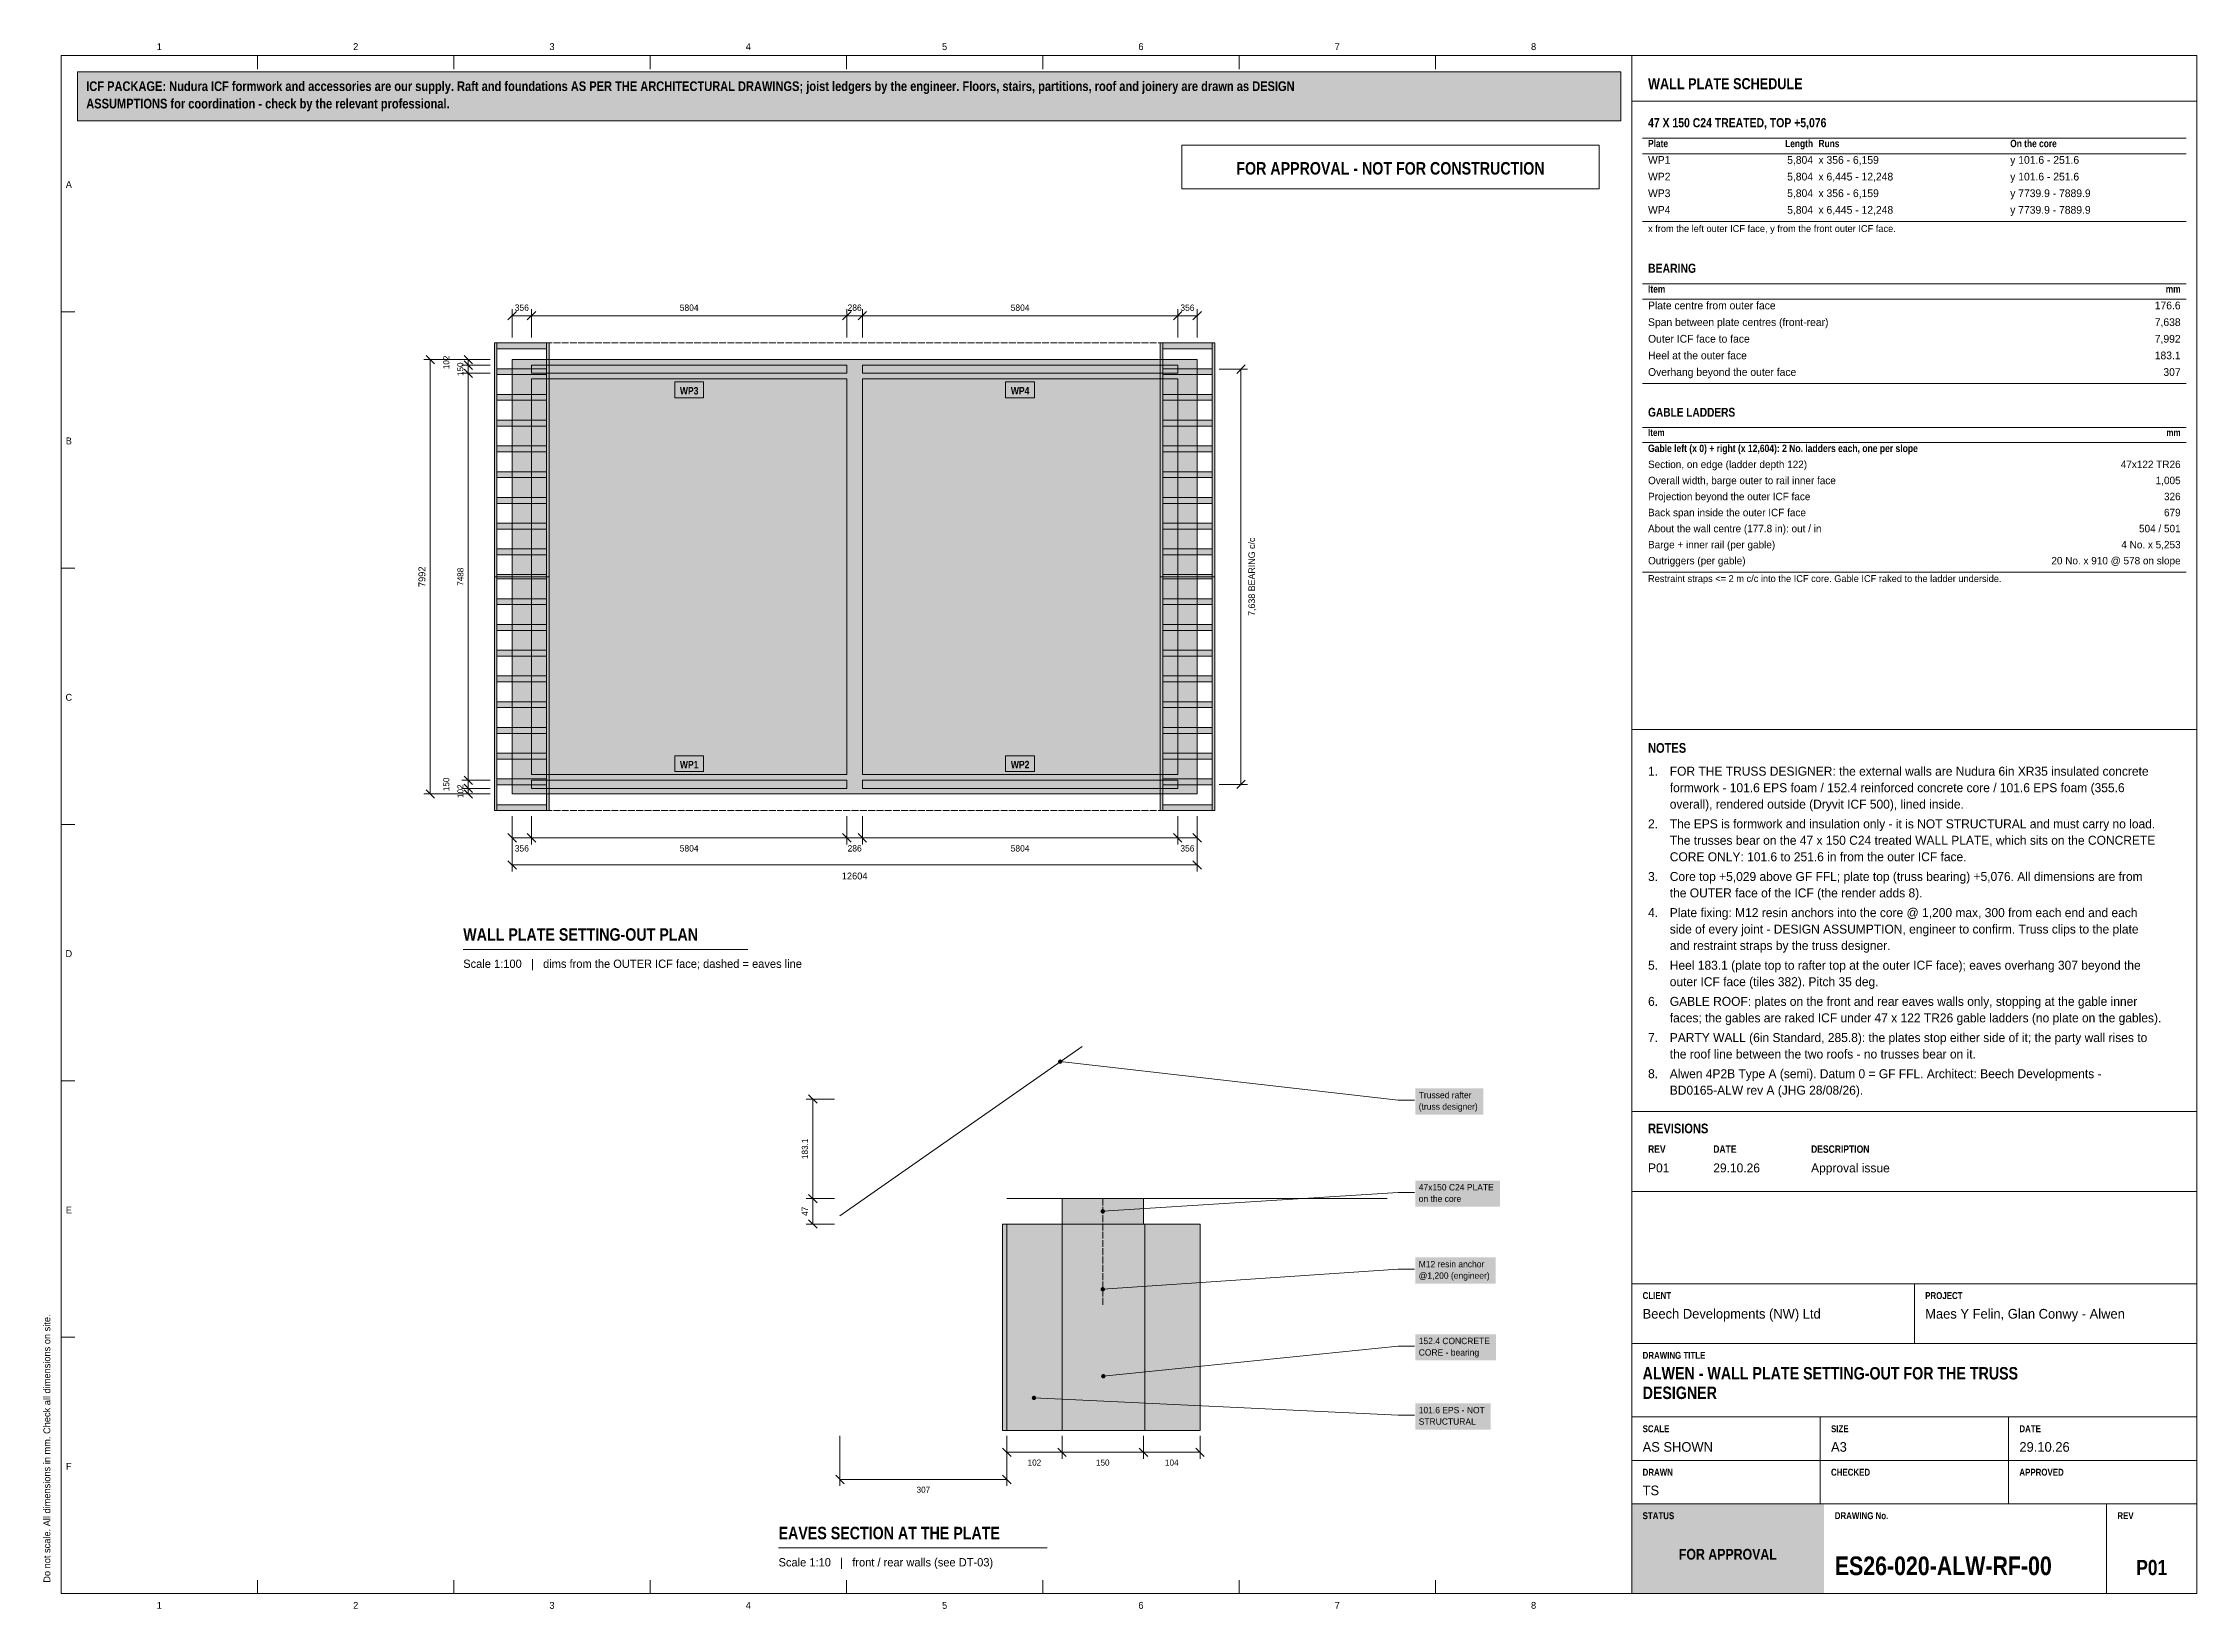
# Model space of a CAD drawing. Header units: millimetres. Extents: x 17 to 413, y 4 to 292.
import ezdxf
from ezdxf.enums import TextEntityAlignment as Align

# ---------------------------------------------------------------- set-up
doc = ezdxf.new("R2010")
doc.units = ezdxf.units.MM
doc.linetypes.add('DASHED', pattern=[1.524, 1.27, -0.254])
for name, color, linetype in [('FILL-C_6B451A', 7, 'Continuous'), ('FILL-C_F0C773', 7, 'Continuous'), ('FILL-INK', 7, 'Continuous'), ('FILL-LIGHT', 7, 'Continuous'), ('FILL-MASONRY_FILL', 7, 'Continuous'), ('FILL-RED', 7, 'Continuous'), ('FILL-TEAL', 7, 'Continuous'), ('FILL-TIMBER', 7, 'Continuous'), ('FILL-WHITE', 7, 'Continuous'), ('LINE-C_6B451A', 7, 'Continuous'), ('LINE-GREY', 7, 'Continuous'), ('LINE-INK', 7, 'Continuous'), ('LINE-MASONRY', 7, 'Continuous'), ('LINE-RED', 7, 'Continuous'), ('LINE-RED-DASH', 7, 'DASHED'), ('LINE-STEEL_GREY', 7, 'Continuous'), ('LINE-STEEL_GREY-DASH', 7, 'DASHED'), ('LINE-TEAL', 7, 'Continuous'), ('TEXT-C_6B451A', 7, 'Continuous'), ('TEXT-EPS', 7, 'Continuous'), ('TEXT-INK', 7, 'Continuous'), ('TEXT-RED', 7, 'Continuous'), ('TEXT-STEEL_GREY', 7, 'Continuous'), ('TEXT-TEAL', 7, 'Continuous'), ('TEXT-WHITE', 7, 'Continuous')]:
    doc.layers.add(name, color=color, linetype=linetype)
doc.styles.add('OpenSansCondensed-Bold', font='OpenSansCondensed-Bold.ttf')

msp = doc.modelspace()

# ---------------------------------------------------------------- texts
at = {"layer": 'TEXT-C_6B451A'}
for s, p in [('Trussed rafter', (269.8, 98.14)), ('(truss designer)', (269.8, 96.03))]:
    msp.add_text(s, height=1.1684, dxfattribs=at).set_placement(p)
at = {"layer": 'TEXT-EPS', "style": 'OpenSansCondensed-Bold'}
msp.add_text('STATUS', height=1.27, dxfattribs=at).set_placement((311, 20.7))
at = {"layer": 'TEXT-INK', "style": 'OpenSansCondensed-Bold'}
for s, height, p in [('ASSUMPTIONS for coordination - check by the relevant professional.', 1.778, (24.6, 280.27)), ('ICF PACKAGE: Nudura ICF formwork and accessories are our supply. Raft and foundations AS PER THE ARCHITECTURAL DRAWINGS; joist ledgers by the engineer. Floors, stairs, partitions, roof and joinery are drawn as DESIGN', 1.778, (24.6, 283.47)), ('47 X 150 C24 TREATED, TOP +5,076', 1.6764, (312, 276.8)), ('BEARING', 1.676, (312, 250.02)), ('GABLE LADDERS', 1.6256, (312, 223.55)), ('NOTES', 1.778, (312, 161.71)), ('WALL PLATE SETTING-OUT PLAN', 2.286, (93.98, 127.13)), ('REVISIONS', 1.778, (312, 91.7)), ('ALWEN - WALL PLATE SETTING-OUT FOR THE TRUSS', 2.286, (311, 46.4)), ('DESIGNER', 2.286, (311, 42.8)), ('EAVES SECTION AT THE PLATE', 2.286, (152, 17)), ('ES26-020-ALW-RF-00', 3.429, (346.36, 10.4))]:
    msp.add_text(s, height=height, dxfattribs=at).set_placement(p)
at = {"layer": 'TEXT-INK'}
for s, height, p in [('WP1', 1.422, (312, 270.08)), ('x 356 - 6,159', 1.4224, (343.36, 270.08)), ('y 101.6 - 251.6', 1.4224, (378.64, 270.08)), ('WP2', 1.422, (312, 267.01)), ('x 6,445 - 12,248', 1.4224, (343.36, 267.01)), ('y 101.6 - 251.6', 1.4224, (378.64, 267.01)), ('WP3', 1.422, (312, 263.95)), ('WP4', 1.422, (312, 260.89)), ('x 356 - 6,159', 1.4224, (343.36, 263.95)), ('x 6,445 - 12,248', 1.4224, (343.36, 260.89)), ('y 7739.9 - 7889.9', 1.4224, (378.64, 263.95)), ('y 7739.9 - 7889.9', 1.4224, (378.64, 260.89)), ('Plate centre from outer face', 1.4224, (312, 243.3)), ('Span between plate centres (front-rear)', 1.4224, (312, 240.23)), ('Outer ICF face to face', 1.4224, (312, 237.17)), ('Heel at the outer face', 1.4224, (312, 234.11)), ('Overhang beyond the outer face', 1.4224, (312, 231.05)), ('Section, on edge (ladder depth 122)', 1.3716, (312, 214.09)), ('Overall width, barge outer to rail inner face', 1.3716, (312, 211.13)), ('Projection beyond the outer ICF face', 1.3716, (312, 208.18)), ('Back span inside the outer ICF face', 1.3716, (312, 205.23)), ('About the wall centre (177.8 in): out / in', 1.3716, (312, 202.28)), ('Barge + inner rail (per gable)', 1.3716, (312, 199.32)), ('Outriggers (per gable)', 1.3716, (312, 196.37)), ('1.', 1.651, (312, 157.49)), ('FOR THE TRUSS DESIGNER: the external walls are Nudura 6in XR35 insulated concrete', 1.651, (316, 157.49)), ('formwork - 101.6 EPS foam / 152.4 reinforced concrete core / 101.6 EPS foam (355.6', 1.651, (316, 154.46)), ('overall), rendered outside (Dryvit ICF 500), lined inside.', 1.651, (316, 151.43)), ('2.', 1.651, (312, 147.81)), ('The EPS is formwork and insulation only - it is NOT STRUCTURAL and must carry no load.', 1.651, (316, 147.81)), ('The trusses bear on the 47 x 150 C24 treated WALL PLATE, which sits on the CONCRETE', 1.651, (316, 144.78)), ('CORE ONLY: 101.6 to 251.6 in from the outer ICF face.', 1.651, (316, 141.75)), ('3.', 1.651, (312, 138.12)), ('Core top +5,029 above GF FFL; plate top (truss bearing) +5,076. All dimensions are from', 1.651, (316, 138.12)), ('the OUTER face of the ICF (the render adds 8).', 1.651, (316, 135.1)), ('4.', 1.651, (312, 131.47)), ('Plate fixing: M12 resin anchors into the core @ 1,200 max, 300 from each end and each', 1.651, (316, 131.47)), ('side of every joint - DESIGN ASSUMPTION, engineer to confirm. Truss clips to the plate', 1.651, (316, 128.44)), ('and restraint straps by the truss designer.', 1.651, (316, 125.42)), ('5.', 1.651, (312, 121.79)), ('Heel 183.1 (plate top to rafter top at the outer ICF face); eaves overhang 307 beyond the', 1.651, (316, 121.79)), ('outer ICF face (tiles 382). Pitch 35 deg.', 1.651, (316, 118.76)), ('6.', 1.651, (312, 115.14)), ('GABLE ROOF: plates on the front and rear eaves walls only, stopping at the gable inner', 1.651, (316, 115.14)), ('faces; the gables are raked ICF under 47 x 122 TR26 gable ladders (no plate on the gables).', 1.651, (316, 112.11)), ('7.', 1.651, (312, 108.48)), ('the roof line between the two roofs - no trusses bear on it.', 1.651, (316, 105.45)), ('PARTY WALL (6in Standard, 285.8): the plates stop either side of it; the party wall rises to', 1.651, (316, 108.48)), ('8.', 1.651, (312, 101.83)), ('Alwen 4P2B Type A (semi). Datum 0 = GF FFL. Architect: Beech Developments -', 1.651, (316, 101.83)), ('BD0165-ALW rev A (JHG 28/08/26).', 1.651, (316, 98.8)), ('P01', 1.651, (312, 84.5)), ('29.10.26', 1.651, (324, 84.5)), ('Approval issue', 1.651, (342, 84.5)), ('Beech Developments (NW) Ltd', 1.778, (311, 57.6)), ('Maes Y Felin, Glan Conwy - Alwen', 1.778, (363, 57.6)), ('CORE - bearing', 1.1684, (269.8, 50.79)), ('152.4 CONCRETE', 1.1684, (269.8, 52.9)), ('101.6 EPS - NOT', 1.1684, (269.8, 40.18)), ('STRUCTURAL', 1.168, (269.8, 38.07)), ('AS SHOWN', 1.778, (311, 33.1)), ('A3', 1.778, (345.67, 33.1)), ('29.10.26', 1.778, (380.33, 33.1)), ('TS', 1.778, (311, 25.1))]:
    msp.add_text(s, height=height, dxfattribs=at).set_placement(p)
for s, height, p in [('5,804', 1.422, (342.36, 270.08)), ('5,804', 1.422, (342.36, 267.01)), ('5,804', 1.422, (342.36, 263.95)), ('5,804', 1.422, (342.36, 260.89)), ('176.6', 1.422, (410, 243.3)), ('7,638', 1.422, (410, 240.23)), ('7,992', 1.422, (410, 237.17)), ('183.1', 1.422, (410, 234.11)), ('307', 1.422, (410, 231.05)), ('47x122 TR26', 1.3716, (410, 214.09)), ('1,005', 1.372, (410, 211.13)), ('326', 1.372, (410, 208.18)), ('679', 1.372, (410, 205.23)), ('504 / 501', 1.372, (410, 202.28)), ('4 No. x 5,253', 1.3716, (410, 199.32)), ('20 No. x 910 @ 578 on slope', 1.3716, (410, 196.37))]:
    msp.add_text(s, height=height, dxfattribs=at).set_placement(p, align=Align.RIGHT)
for s, height, p in [('7,638 BEARING c/c', 1.2192, (239.68, 194.09)), ('7992', 1.27, (87.01, 194.09)), ('183.1', 1.118, (157.4, 88.84)), ('47', 1.118, (157.4, 77.34))]:
    msp.add_text(s, height=height, rotation=90, dxfattribs=at).set_placement(p, align=Align.CENTER)
for s, height, p in [('12604', 1.27, (166, 138.4)), ('102', 1.118, (199.08, 30.55)), ('150', 1.118, (211.66, 30.55)), ('104', 1.118, (224.36, 30.55)), ('307', 1.118, (178.65, 25.55))]:
    msp.add_text(s, height=height, dxfattribs=at).set_placement(p, align=Align.CENTER)
at = {"layer": 'TEXT-INK', "style": 'OpenSansCondensed-Bold'}
msp.add_text('P01', height=2.794, dxfattribs=at).set_placement((404.68, 10.4), align=Align.CENTER)
at = {"layer": 'TEXT-RED', "style": 'OpenSansCondensed-Bold'}
for s, height, p in [('FOR APPROVAL - NOT FOR CONSTRUCTION', 2.286, (264.6, 268.1)), ('WP3', 1.372, (135.55, 227.63)), ('WP4', 1.372, (196.45, 227.63)), ('WP1', 1.372, (135.55, 158.85)), ('WP2', 1.372, (196.45, 158.85))]:
    msp.add_text(s, height=height, dxfattribs=at).set_placement(p, align=Align.CENTER)
at = {"layer": 'TEXT-RED'}
for s, p in [('356', (104.76, 243.02)), ('5804', (135.55, 243.02)), ('286', (166, 243.02)), ('5804', (196.45, 243.02)), ('356', (227.24, 243.02)), ('356', (104.76, 143.54)), ('5804', (135.55, 143.54)), ('286', (166, 143.54)), ('5804', (196.45, 143.54)), ('356', (227.24, 143.54))]:
    msp.add_text(s, height=1.168, dxfattribs=at).set_placement(p, align=Align.CENTER)
for s, p in [('102', (91.41, 233.54)), ('150', (94.01, 232.28)), ('7488', (94.01, 194.09)), ('150', (91.41, 155.9)), ('102', (94.01, 154.64))]:
    msp.add_text(s, height=1.118, rotation=90, dxfattribs=at).set_placement(p, align=Align.CENTER)
for s, p in [('47x150 C24 PLATE', (269.8, 81.18)), ('on the core', (269.8, 79.07)), ('M12 resin anchor', (269.8, 67.04)), ('@1,200 (engineer)', (269.8, 64.93))]:
    msp.add_text(s, height=1.1684, dxfattribs=at).set_placement(p)
at = {"layer": 'TEXT-STEEL_GREY'}
for s, p in [('1', (38.06, 291)), ('2', (74.19, 291)), ('3', (110.31, 291)), ('4', (146.44, 291)), ('5', (182.56, 291)), ('6', (218.69, 291)), ('7', (254.81, 291)), ('8', (290.94, 291)), ('A', (21.4, 265.62)), ('B', (21.4, 218.45)), ('C', (21.4, 171.28)), ('D', (21.4, 124.12)), ('E', (21.4, 76.95)), ('F', (21.4, 29.78)), ('1', (38.06, 4.2)), ('2', (74.19, 4.2)), ('3', (110.31, 4.2)), ('4', (146.44, 4.2)), ('5', (182.56, 4.2)), ('6', (218.69, 4.2)), ('7', (254.81, 4.2)), ('8', (290.94, 4.2))]:
    msp.add_text(s, height=1.27, dxfattribs=at).set_placement(p, align=Align.CENTER)
at = {"layer": 'TEXT-STEEL_GREY', "style": 'OpenSansCondensed-Bold'}
for s, height, p in [('Plate', 1.346, (312, 273.14)), ('Runs', 1.346, (343.36, 273.14)), ('On the core', 1.3462, (378.64, 273.14)), ('Item', 1.346, (312, 246.36)), ('Item', 1.295, (312, 219.99)), ('REV', 1.372, (312, 88.1)), ('DATE', 1.372, (324, 88.1)), ('DESCRIPTION', 1.3716, (342, 88.1)), ('CLIENT', 1.27, (311, 61.2)), ('PROJECT', 1.27, (363, 61.2)), ('DRAWING TITLE', 1.27, (311, 50.2)), ('SCALE', 1.27, (311, 36.7)), ('SIZE', 1.27, (345.67, 36.7)), ('DATE', 1.27, (380.33, 36.7)), ('DRAWN', 1.27, (311, 28.7)), ('CHECKED', 1.27, (345.67, 28.7)), ('APPROVED', 1.27, (380.33, 28.7)), ('DRAWING No.', 1.27, (346.36, 20.7)), ('REV', 1.27, (398.36, 20.7))]:
    msp.add_text(s, height=height, dxfattribs=at).set_placement(p)
for s, height, p in [('Length', 1.346, (342.36, 273.14)), ('mm', 1.346, (410, 246.36)), ('mm', 1.295, (410, 219.99))]:
    msp.add_text(s, height=height, dxfattribs=at).set_placement(p, align=Align.RIGHT)
at = {"layer": 'TEXT-STEEL_GREY'}
for s, height, p in [('x from the left outer ICF face, y from the front outer ICF face.', 1.27, (312, 257.52)), ('Restraint straps <= 2 m c/c into the ICF core. Gable ICF raked to the ladder underside.', 1.27, (312, 193.12)), ('Scale 1:100   |   dims from the OUTER ICF face; dashed = eaves line', 1.524, (93.98, 122.13)), ('Scale 1:10   |   front / rear walls (see DT-03)', 1.524, (152, 12))]:
    msp.add_text(s, height=height, dxfattribs=at).set_placement(p)
msp.add_text('Do not scale. All dimensions in mm. Check all dimensions on site.', height=1.27, rotation=90, dxfattribs=at).set_placement((18, 9))
at = {"layer": 'TEXT-TEAL', "style": 'OpenSansCondensed-Bold'}
for s, height, p in [('WALL PLATE SCHEDULE', 2.032, (312, 283.8)), ('Gable left (x 0) + right (x 12,604): 2 No. ladders each, one per slope', 1.3716, (312, 217.04))]:
    msp.add_text(s, height=height, dxfattribs=at).set_placement(p)
at = {"layer": 'TEXT-WHITE', "style": 'OpenSansCondensed-Bold'}
msp.add_text('FOR APPROVAL', height=1.9812, dxfattribs=at).set_placement((326.68, 13.25), align=Align.CENTER)

# ---------------------------------------------------------------- hatches: boundary and pattern name
at = {"layer": 'FILL-C_6B451A', "true_color": 0x6b451a}
h = msp.add_hatch(color=36, dxfattribs=at)
h.dxf.hatch_style = 1
h.paths.add_polyline_path([(204.24, 104.88), (204.23, 104.98), (204.19, 105.08), (204.12, 105.16), (204.04, 105.23), (203.94, 105.27), (203.84, 105.28), (203.74, 105.27), (203.64, 105.23), (203.56, 105.16), (203.49, 105.08), (203.45, 104.98), (203.44, 104.88), (203.45, 104.78), (203.49, 104.68), (203.56, 104.6), (203.64, 104.53), (203.74, 104.49), (203.84, 104.48), (203.94, 104.49), (204.04, 104.53), (204.12, 104.6), (204.19, 104.68), (204.23, 104.78)])
at = {"layer": 'FILL-C_F0C773', "true_color": 0xf0c773}
h = msp.add_hatch(color=31, dxfattribs=at)
h.dxf.hatch_style = 1
h.paths.add_polyline_path([(194, 37), (194, 75), (193.2, 75), (193.2, 37)])
at = {"layer": 'FILL-INK', "true_color": 0x14141a}
h = msp.add_hatch(color=250, dxfattribs=at)
h.dxf.hatch_style = 1
h.paths.add_polyline_path([(212.16, 47), (212.15, 47.1), (212.11, 47.2), (212.04, 47.28), (211.96, 47.35), (211.86, 47.39), (211.76, 47.4), (211.66, 47.39), (211.56, 47.35), (211.48, 47.28), (211.41, 47.2), (211.37, 47.1), (211.36, 47), (211.37, 46.9), (211.41, 46.8), (211.48, 46.72), (211.56, 46.65), (211.66, 46.61), (211.76, 46.6), (211.86, 46.61), (211.96, 46.65), (212.04, 46.72), (212.11, 46.8), (212.15, 46.9)])
h = msp.add_hatch(color=250, dxfattribs=at)
h.dxf.hatch_style = 1
h.paths.add_polyline_path([(199.4, 43), (199.39, 43.1), (199.35, 43.2), (199.28, 43.28), (199.2, 43.35), (199.1, 43.39), (199, 43.4), (198.9, 43.39), (198.8, 43.35), (198.72, 43.28), (198.65, 43.2), (198.61, 43.1), (198.6, 43), (198.61, 42.9), (198.65, 42.8), (198.72, 42.72), (198.8, 42.65), (198.9, 42.61), (199, 42.6), (199.1, 42.61), (199.2, 42.65), (199.28, 42.72), (199.35, 42.8), (199.39, 42.9)])
at = {"layer": 'FILL-LIGHT', "true_color": 0xdedee0}
h = msp.add_hatch(color=254, dxfattribs=at)
h.dxf.hatch_style = 1
h.paths.add_polyline_path([(102.98, 234.05), (102.98, 234.05), (229.02, 234.05), (229.02, 234.05), (229.02, 234.05), (229.02, 154.13), (229.02, 154.13), (229.02, 154.13), (102.98, 154.13), (102.98, 154.13), (102.98, 154.13), (102.98, 234.05)])
h.paths.add_polyline_path([(167.43, 157.69), (167.43, 157.69), (167.43, 157.69), (167.43, 157.69), (167.43, 157.69), (167.43, 157.69), (167.43, 157.69), (167.43, 157.69), (167.43, 157.69), (167.43, 157.69), (167.43, 157.69), (167.43, 157.69), (167.43, 157.69), (167.43, 157.69), (167.43, 157.69), (167.43, 157.69), (167.43, 157.69), (225.46, 157.69), (225.46, 157.69), (225.46, 157.69), (225.46, 157.69), (225.46, 157.69), (225.46, 157.69), (225.46, 157.69), (225.46, 157.69), (225.46, 157.69), (225.46, 157.69), (225.46, 157.69), (225.46, 157.69), (225.46, 157.69), (225.46, 157.69), (225.46, 157.69), (225.46, 157.69), (225.46, 157.69), (225.46, 230.49), (225.46, 230.49), (225.46, 230.49), (225.46, 230.49), (225.46, 230.49), (225.46, 230.49), (225.46, 230.49), (225.46, 230.49), (225.46, 230.49), (225.46, 230.49), (225.46, 230.49), (225.46, 230.49), (225.46, 230.49), (225.46, 230.49), (225.46, 230.49), (225.46, 230.49), (225.46, 230.49), (167.43, 230.49), (167.43, 230.49), (167.43, 230.49), (167.43, 230.49), (167.43, 230.49), (167.43, 230.49), (167.43, 230.49), (167.43, 230.49), (167.43, 230.49), (167.43, 230.49), (167.43, 230.49), (167.43, 230.49), (167.43, 230.49), (167.43, 230.49), (167.43, 230.49), (167.43, 230.49), (167.43, 230.49)], flags=0)
h.paths.add_polyline_path([(164.57, 157.69), (164.57, 157.69), (164.57, 157.69), (164.57, 157.69), (164.57, 157.69), (164.57, 157.69), (164.57, 157.69), (164.57, 157.69), (164.57, 157.69), (164.57, 157.69), (164.57, 157.69), (164.57, 157.69), (164.57, 157.69), (164.57, 157.69), (164.57, 157.69), (164.57, 157.69), (164.57, 157.69), (164.57, 230.49), (164.57, 230.49), (164.57, 230.49), (164.57, 230.49), (164.57, 230.49), (164.57, 230.49), (164.57, 230.49), (164.57, 230.49), (164.57, 230.49), (164.57, 230.49), (164.57, 230.49), (164.57, 230.49), (164.57, 230.49), (164.57, 230.49), (164.57, 230.49), (164.57, 230.49), (164.57, 230.49), (106.54, 230.49), (106.54, 230.49), (106.54, 230.49), (106.54, 230.49), (106.54, 230.49), (106.54, 230.49), (106.54, 230.49), (106.54, 230.49), (106.54, 230.49), (106.54, 230.49), (106.54, 230.49), (106.54, 230.49), (106.54, 230.49), (106.54, 230.49), (106.54, 230.49), (106.54, 230.49), (106.54, 230.49), (106.54, 157.69), (106.54, 157.69), (106.54, 157.69), (106.54, 157.69), (106.54, 157.69), (106.54, 157.69), (106.54, 157.69), (106.54, 157.69), (106.54, 157.69), (106.54, 157.69), (106.54, 157.69), (106.54, 157.69), (106.54, 157.69), (106.54, 157.69), (106.54, 157.69), (106.54, 157.69), (106.54, 157.69)], flags=0)
at = {"layer": 'FILL-LIGHT', "true_color": 0xcccccf}
h = msp.add_hatch(color=254, dxfattribs=at)
h.dxf.hatch_style = 1
h.paths.add_polyline_path([(229.02, 234.05), (229.02, 234.05), (229.02, 234.05), (229.02, 154.13), (229.02, 154.13), (229.02, 154.13), (102.98, 154.13), (102.98, 154.13), (102.98, 154.13), (102.98, 234.05), (102.98, 234.05), (102.98, 234.05)])
h.paths.add_polyline_path([(104, 155.15), (228, 155.15), (228, 233.03), (104, 233.03)], flags=0)
h = msp.add_hatch(color=254, dxfattribs=at)
h.dxf.hatch_style = 1
h.paths.add_polyline_path([(219.4, 37), (219.4, 75), (204.16, 75), (204.16, 37)])
at = {"layer": 'FILL-MASONRY_FILL', "true_color": 0xe0f0e0}
h = msp.add_hatch(color=254, dxfattribs=at)
h.dxf.hatch_style = 1
h.paths.add_polyline_path([(99.72, 194.09), (99.72, 237.12), (100.19, 237.12), (100.19, 194.09)])
h = msp.add_hatch(color=254, dxfattribs=at)
h.dxf.hatch_style = 1
h.paths.add_polyline_path([(100.19, 236.03), (100.19, 237.12), (109.29, 237.12), (109.29, 236.03)])
h = msp.add_hatch(color=254, dxfattribs=at)
h.dxf.hatch_style = 1
h.paths.add_polyline_path([(109.3, 194.09), (109.3, 237.12), (109.77, 237.12), (109.77, 194.09)])
h = msp.add_hatch(color=254, dxfattribs=at)
h.dxf.hatch_style = 1
h.paths.add_polyline_path([(222.23, 194.09), (222.23, 237.12), (222.7, 237.12), (222.7, 194.09)])
h = msp.add_hatch(color=254, dxfattribs=at)
h.dxf.hatch_style = 1
h.paths.add_polyline_path([(222.71, 236.03), (222.71, 237.12), (231.81, 237.12), (231.81, 236.03)])
h = msp.add_hatch(color=254, dxfattribs=at)
h.dxf.hatch_style = 1
h.paths.add_polyline_path([(231.81, 194.09), (231.81, 237.12), (232.28, 237.12), (232.28, 194.09)])
h = msp.add_hatch(color=254, dxfattribs=at)
h.dxf.hatch_style = 1
h.paths.add_polyline_path([(100.19, 231.29), (100.19, 232.38), (109.29, 232.38), (109.29, 231.29)])
h = msp.add_hatch(color=254, dxfattribs=at)
h.dxf.hatch_style = 1
h.paths.add_polyline_path([(222.71, 231.29), (222.71, 232.38), (231.81, 232.38), (231.81, 231.29)])
h = msp.add_hatch(color=254, dxfattribs=at)
h.dxf.hatch_style = 1
h.paths.add_polyline_path([(100.19, 226.56), (100.19, 227.64), (109.29, 227.64), (109.29, 226.56)])
h = msp.add_hatch(color=254, dxfattribs=at)
h.dxf.hatch_style = 1
h.paths.add_polyline_path([(222.71, 226.56), (222.71, 227.64), (231.81, 227.64), (231.81, 226.56)])
h = msp.add_hatch(color=254, dxfattribs=at)
h.dxf.hatch_style = 1
h.paths.add_polyline_path([(100.19, 221.82), (100.19, 222.9), (109.29, 222.9), (109.29, 221.82)])
h = msp.add_hatch(color=254, dxfattribs=at)
h.dxf.hatch_style = 1
h.paths.add_polyline_path([(222.71, 221.82), (222.71, 222.9), (231.81, 222.9), (231.81, 221.82)])
h = msp.add_hatch(color=254, dxfattribs=at)
h.dxf.hatch_style = 1
h.paths.add_polyline_path([(100.19, 217.08), (100.19, 218.17), (109.29, 218.17), (109.29, 217.08)])
h = msp.add_hatch(color=254, dxfattribs=at)
h.dxf.hatch_style = 1
h.paths.add_polyline_path([(222.71, 217.08), (222.71, 218.17), (231.81, 218.17), (231.81, 217.08)])
h = msp.add_hatch(color=254, dxfattribs=at)
h.dxf.hatch_style = 1
h.paths.add_polyline_path([(100.19, 212.34), (100.19, 213.43), (109.29, 213.43), (109.29, 212.34)])
h = msp.add_hatch(color=254, dxfattribs=at)
h.dxf.hatch_style = 1
h.paths.add_polyline_path([(222.71, 212.34), (222.71, 213.43), (231.81, 213.43), (231.81, 212.34)])
h = msp.add_hatch(color=254, dxfattribs=at)
h.dxf.hatch_style = 1
h.paths.add_polyline_path([(100.19, 207.6), (100.19, 208.69), (109.29, 208.69), (109.29, 207.6)])
h = msp.add_hatch(color=254, dxfattribs=at)
h.dxf.hatch_style = 1
h.paths.add_polyline_path([(222.71, 207.6), (222.71, 208.69), (231.81, 208.69), (231.81, 207.6)])
h = msp.add_hatch(color=254, dxfattribs=at)
h.dxf.hatch_style = 1
h.paths.add_polyline_path([(100.19, 202.87), (100.19, 203.95), (109.29, 203.95), (109.29, 202.87)])
h = msp.add_hatch(color=254, dxfattribs=at)
h.dxf.hatch_style = 1
h.paths.add_polyline_path([(222.71, 202.87), (222.71, 203.95), (231.81, 203.95), (231.81, 202.87)])
h = msp.add_hatch(color=254, dxfattribs=at)
h.dxf.hatch_style = 1
h.paths.add_polyline_path([(100.19, 198.13), (100.19, 199.21), (109.29, 199.21), (109.29, 198.13)])
h = msp.add_hatch(color=254, dxfattribs=at)
h.dxf.hatch_style = 1
h.paths.add_polyline_path([(222.71, 198.13), (222.71, 199.21), (231.81, 199.21), (231.81, 198.13)])
h = msp.add_hatch(color=254, dxfattribs=at)
h.dxf.hatch_style = 1
h.paths.add_polyline_path([(100.19, 194.09), (100.19, 194.48), (109.29, 194.48), (109.29, 194.09)])
h = msp.add_hatch(color=254, dxfattribs=at)
h.dxf.hatch_style = 1
h.paths.add_polyline_path([(222.71, 194.09), (222.71, 194.48), (231.81, 194.48), (231.81, 194.09)])
h = msp.add_hatch(color=254, dxfattribs=at)
h.dxf.hatch_style = 1
h.paths.add_polyline_path([(99.72, 151.06), (99.72, 194.09), (100.19, 194.09), (100.19, 151.06)])
h = msp.add_hatch(color=254, dxfattribs=at)
h.dxf.hatch_style = 1
h.paths.add_polyline_path([(100.19, 193.7), (100.19, 194.09), (109.29, 194.09), (109.29, 193.7)])
h = msp.add_hatch(color=254, dxfattribs=at)
h.dxf.hatch_style = 1
h.paths.add_polyline_path([(109.3, 151.06), (109.3, 194.09), (109.77, 194.09), (109.77, 151.06)])
h = msp.add_hatch(color=254, dxfattribs=at)
h.dxf.hatch_style = 1
h.paths.add_polyline_path([(222.23, 151.06), (222.23, 194.09), (222.7, 194.09), (222.7, 151.06)])
h = msp.add_hatch(color=254, dxfattribs=at)
h.dxf.hatch_style = 1
h.paths.add_polyline_path([(222.71, 193.7), (222.71, 194.09), (231.81, 194.09), (231.81, 193.7)])
h = msp.add_hatch(color=254, dxfattribs=at)
h.dxf.hatch_style = 1
h.paths.add_polyline_path([(231.81, 151.06), (231.81, 194.09), (232.28, 194.09), (232.28, 151.06)])
h = msp.add_hatch(color=254, dxfattribs=at)
h.dxf.hatch_style = 1
h.paths.add_polyline_path([(100.19, 188.97), (100.19, 190.05), (109.29, 190.05), (109.29, 188.97)])
h = msp.add_hatch(color=254, dxfattribs=at)
h.dxf.hatch_style = 1
h.paths.add_polyline_path([(222.71, 188.97), (222.71, 190.05), (231.81, 190.05), (231.81, 188.97)])
h = msp.add_hatch(color=254, dxfattribs=at)
h.dxf.hatch_style = 1
h.paths.add_polyline_path([(100.19, 184.23), (100.19, 185.31), (109.29, 185.31), (109.29, 184.23)])
h = msp.add_hatch(color=254, dxfattribs=at)
h.dxf.hatch_style = 1
h.paths.add_polyline_path([(222.71, 184.23), (222.71, 185.31), (231.81, 185.31), (231.81, 184.23)])
h = msp.add_hatch(color=254, dxfattribs=at)
h.dxf.hatch_style = 1
h.paths.add_polyline_path([(100.19, 179.49), (100.19, 180.58), (109.29, 180.58), (109.29, 179.49)])
h = msp.add_hatch(color=254, dxfattribs=at)
h.dxf.hatch_style = 1
h.paths.add_polyline_path([(222.71, 179.49), (222.71, 180.58), (231.81, 180.58), (231.81, 179.49)])
h = msp.add_hatch(color=254, dxfattribs=at)
h.dxf.hatch_style = 1
h.paths.add_polyline_path([(100.19, 174.75), (100.19, 175.84), (109.29, 175.84), (109.29, 174.75)])
h = msp.add_hatch(color=254, dxfattribs=at)
h.dxf.hatch_style = 1
h.paths.add_polyline_path([(222.71, 174.75), (222.71, 175.84), (231.81, 175.84), (231.81, 174.75)])
h = msp.add_hatch(color=254, dxfattribs=at)
h.dxf.hatch_style = 1
h.paths.add_polyline_path([(100.19, 170.01), (100.19, 171.1), (109.29, 171.1), (109.29, 170.01)])
h = msp.add_hatch(color=254, dxfattribs=at)
h.dxf.hatch_style = 1
h.paths.add_polyline_path([(222.71, 170.01), (222.71, 171.1), (231.81, 171.1), (231.81, 170.01)])
h = msp.add_hatch(color=254, dxfattribs=at)
h.dxf.hatch_style = 1
h.paths.add_polyline_path([(100.19, 165.28), (100.19, 166.36), (109.29, 166.36), (109.29, 165.28)])
h = msp.add_hatch(color=254, dxfattribs=at)
h.dxf.hatch_style = 1
h.paths.add_polyline_path([(222.71, 165.28), (222.71, 166.36), (231.81, 166.36), (231.81, 165.28)])
h = msp.add_hatch(color=254, dxfattribs=at)
h.dxf.hatch_style = 1
h.paths.add_polyline_path([(100.19, 160.54), (100.19, 161.62), (109.29, 161.62), (109.29, 160.54)])
h = msp.add_hatch(color=254, dxfattribs=at)
h.dxf.hatch_style = 1
h.paths.add_polyline_path([(222.71, 160.54), (222.71, 161.62), (231.81, 161.62), (231.81, 160.54)])
h = msp.add_hatch(color=254, dxfattribs=at)
h.dxf.hatch_style = 1
h.paths.add_polyline_path([(100.19, 155.8), (100.19, 156.89), (109.29, 156.89), (109.29, 155.8)])
h = msp.add_hatch(color=254, dxfattribs=at)
h.dxf.hatch_style = 1
h.paths.add_polyline_path([(222.71, 155.8), (222.71, 156.89), (231.81, 156.89), (231.81, 155.8)])
h = msp.add_hatch(color=254, dxfattribs=at)
h.dxf.hatch_style = 1
h.paths.add_polyline_path([(100.19, 151.06), (100.19, 152.15), (109.29, 152.15), (109.29, 151.06)])
h = msp.add_hatch(color=254, dxfattribs=at)
h.dxf.hatch_style = 1
h.paths.add_polyline_path([(222.71, 151.06), (222.71, 152.15), (231.81, 152.15), (231.81, 151.06)])
at = {"layer": 'FILL-RED', "true_color": 0xd11a1f}
h = msp.add_hatch(color=242, dxfattribs=at)
h.dxf.hatch_style = 1
h.paths.add_polyline_path([(212.06, 77.34), (212.05, 77.44), (212.01, 77.54), (211.94, 77.62), (211.86, 77.69), (211.76, 77.73), (211.66, 77.74), (211.56, 77.73), (211.46, 77.69), (211.38, 77.62), (211.31, 77.54), (211.27, 77.44), (211.26, 77.34), (211.27, 77.24), (211.31, 77.14), (211.38, 77.06), (211.46, 76.99), (211.56, 76.95), (211.66, 76.94), (211.76, 76.95), (211.86, 76.99), (211.94, 77.06), (212.01, 77.14), (212.05, 77.24)])
h = msp.add_hatch(color=242, dxfattribs=at)
h.dxf.hatch_style = 1
h.paths.add_polyline_path([(212.06, 63), (212.05, 63.1), (212.01, 63.2), (211.94, 63.28), (211.86, 63.35), (211.76, 63.39), (211.66, 63.4), (211.56, 63.39), (211.46, 63.35), (211.38, 63.28), (211.31, 63.2), (211.27, 63.1), (211.26, 63), (211.27, 62.9), (211.31, 62.8), (211.38, 62.72), (211.46, 62.65), (211.56, 62.61), (211.66, 62.6), (211.76, 62.61), (211.86, 62.65), (211.94, 62.72), (212.01, 62.8), (212.05, 62.9)])
at = {"layer": 'FILL-TEAL', "true_color": 0x009e85}
h = msp.add_hatch(color=124, dxfattribs=at)
h.dxf.hatch_style = 1
h.paths.add_polyline_path([(309.01, 7), (344.37, 7), (344.37, 23.5), (309.01, 23.5)])
at = {"layer": 'FILL-TIMBER', "true_color": 0xf2e0b2}
h = msp.add_hatch(color=254, dxfattribs=at)
h.dxf.hatch_style = 1
h.paths.add_polyline_path([(164.57, 231.53), (164.57, 233.03), (106.54, 233.03), (106.54, 231.53)])
h = msp.add_hatch(color=254, dxfattribs=at)
h.dxf.hatch_style = 1
h.paths.add_polyline_path([(225.46, 231.53), (225.46, 233.03), (167.43, 233.03), (167.43, 231.53)])
h = msp.add_hatch(color=254, dxfattribs=at)
h.dxf.hatch_style = 1
h.paths.add_polyline_path([(164.57, 155.15), (164.57, 156.65), (106.54, 156.65), (106.54, 155.15)])
h = msp.add_hatch(color=254, dxfattribs=at)
h.dxf.hatch_style = 1
h.paths.add_polyline_path([(225.46, 155.15), (225.46, 156.65), (167.43, 156.65), (167.43, 155.15)])
h = msp.add_hatch(color=254, dxfattribs=at)
h.dxf.hatch_style = 1
h.paths.add_polyline_path([(219.16, 75), (219.16, 79.68), (204.16, 79.68), (204.16, 75)])
at = {"layer": 'FILL-TIMBER', "true_color": 0xf7edb2}
h = msp.add_hatch(color=41, dxfattribs=at)
h.dxf.hatch_style = 1
h.paths.add_polyline_path([(204.16, 37), (204.16, 75), (194, 75), (194, 37)])
h = msp.add_hatch(color=41, dxfattribs=at)
h.dxf.hatch_style = 1
h.paths.add_polyline_path([(229.56, 37), (229.56, 75), (219.4, 75), (219.4, 37)])
at = {"layer": 'FILL-WHITE', "true_color": 0xfff5f0}
h = msp.add_hatch(color=7, dxfattribs=at)
h.dxf.hatch_style = 1
h.paths.add_polyline_path([(23, 278), (307, 278), (307, 287), (23, 287)])
at = {"layer": 'FILL-WHITE', "true_color": 0xffffff}
h = msp.add_hatch(color=7, dxfattribs=at)
h.dxf.hatch_style = 1
h.paths.add_polyline_path([(132.89, 227.03), (138.22, 227.03), (138.22, 229.93), (132.89, 229.93)])
h = msp.add_hatch(color=7, dxfattribs=at)
h.dxf.hatch_style = 1
h.paths.add_polyline_path([(193.78, 227.03), (199.11, 227.03), (199.11, 229.93), (193.78, 229.93)])
h = msp.add_hatch(color=7, dxfattribs=at)
h.dxf.hatch_style = 1
h.paths.add_polyline_path([(132.89, 158.25), (138.22, 158.25), (138.22, 161.15), (132.89, 161.15)])
h = msp.add_hatch(color=7, dxfattribs=at)
h.dxf.hatch_style = 1
h.paths.add_polyline_path([(193.78, 158.25), (199.11, 158.25), (199.11, 161.15), (193.78, 161.15)])
h = msp.add_hatch(color=7, dxfattribs=at)
h.dxf.hatch_style = 1
h.paths.add_polyline_path([(269.2, 95.13), (281.67, 95.13), (281.67, 99.95), (269.2, 99.95)])
h = msp.add_hatch(color=7, dxfattribs=at)
h.dxf.hatch_style = 1
h.paths.add_polyline_path([(269.2, 78.17), (284.74, 78.17), (284.74, 82.99), (269.2, 82.99)])
h = msp.add_hatch(color=7, dxfattribs=at)
h.dxf.hatch_style = 1
h.paths.add_polyline_path([(269.2, 64.03), (283.95, 64.03), (283.95, 68.85), (269.2, 68.85)])
h = msp.add_hatch(color=7, dxfattribs=at)
h.dxf.hatch_style = 1
h.paths.add_polyline_path([(269.2, 49.89), (284.02, 49.89), (284.02, 54.71), (269.2, 54.71)])
h = msp.add_hatch(color=7, dxfattribs=at)
h.dxf.hatch_style = 1
h.paths.add_polyline_path([(269.2, 37.17), (283.03, 37.17), (283.03, 41.99), (269.2, 41.99)])

# ---------------------------------------------------------------- linework, layer by layer
at = {"layer": 'LINE-C_6B451A', "lineweight": 5}
for p, q in [((163.3, 76.49), (207.84, 107.68)), ((203.84, 104.88), (266, 97.78)), ((266, 97.78), (269, 97.78)), ((194, 79.68), (264, 79.68))]:
    msp.add_line(p, q, dxfattribs=at)
at = {"layer": 'LINE-GREY', "lineweight": 5}
for points in [[(102.98, 234.05), (102.98, 234.05), (229.02, 234.05), (229.02, 234.05), (229.02, 234.05), (229.02, 154.13), (229.02, 154.13), (229.02, 154.13), (102.98, 154.13), (102.98, 154.13), (102.98, 154.13), (102.98, 234.05)], [(164.57, 157.69), (164.57, 157.69), (164.57, 157.69), (164.57, 157.69), (164.57, 157.69), (164.57, 157.69), (164.57, 157.69), (164.57, 157.69), (164.57, 157.69), (164.57, 157.69), (164.57, 157.69), (164.57, 157.69), (164.57, 157.69), (164.57, 157.69), (164.57, 157.69), (164.57, 157.69), (164.57, 157.69), (164.57, 230.49), (164.57, 230.49), (164.57, 230.49), (164.57, 230.49), (164.57, 230.49), (164.57, 230.49), (164.57, 230.49), (164.57, 230.49), (164.57, 230.49), (164.57, 230.49), (164.57, 230.49), (164.57, 230.49), (164.57, 230.49), (164.57, 230.49), (164.57, 230.49), (164.57, 230.49), (164.57, 230.49), (106.54, 230.49), (106.54, 230.49), (106.54, 230.49), (106.54, 230.49), (106.54, 230.49), (106.54, 230.49), (106.54, 230.49), (106.54, 230.49), (106.54, 230.49), (106.54, 230.49), (106.54, 230.49), (106.54, 230.49), (106.54, 230.49), (106.54, 230.49), (106.54, 230.49), (106.54, 230.49), (106.54, 230.49), (106.54, 157.69), (106.54, 157.69), (106.54, 157.69), (106.54, 157.69), (106.54, 157.69), (106.54, 157.69), (106.54, 157.69), (106.54, 157.69), (106.54, 157.69), (106.54, 157.69), (106.54, 157.69), (106.54, 157.69), (106.54, 157.69), (106.54, 157.69), (106.54, 157.69), (106.54, 157.69), (106.54, 157.69)], [(167.43, 157.69), (167.43, 157.69), (167.43, 157.69), (167.43, 157.69), (167.43, 157.69), (167.43, 157.69), (167.43, 157.69), (167.43, 157.69), (167.43, 157.69), (167.43, 157.69), (167.43, 157.69), (167.43, 157.69), (167.43, 157.69), (167.43, 157.69), (167.43, 157.69), (167.43, 157.69), (167.43, 157.69), (225.46, 157.69), (225.46, 157.69), (225.46, 157.69), (225.46, 157.69), (225.46, 157.69), (225.46, 157.69), (225.46, 157.69), (225.46, 157.69), (225.46, 157.69), (225.46, 157.69), (225.46, 157.69), (225.46, 157.69), (225.46, 157.69), (225.46, 157.69), (225.46, 157.69), (225.46, 157.69), (225.46, 157.69), (225.46, 230.49), (225.46, 230.49), (225.46, 230.49), (225.46, 230.49), (225.46, 230.49), (225.46, 230.49), (225.46, 230.49), (225.46, 230.49), (225.46, 230.49), (225.46, 230.49), (225.46, 230.49), (225.46, 230.49), (225.46, 230.49), (225.46, 230.49), (225.46, 230.49), (225.46, 230.49), (225.46, 230.49), (167.43, 230.49), (167.43, 230.49), (167.43, 230.49), (167.43, 230.49), (167.43, 230.49), (167.43, 230.49), (167.43, 230.49), (167.43, 230.49), (167.43, 230.49), (167.43, 230.49), (167.43, 230.49), (167.43, 230.49), (167.43, 230.49), (167.43, 230.49), (167.43, 230.49), (167.43, 230.49), (167.43, 230.49)]]:
    msp.add_lwpolyline(points, close=True, dxfattribs=at)
at = {"layer": 'LINE-INK', "lineweight": 5}
for p, q in [((56.12, 290), (56.12, 287.5)), ((92.25, 290), (92.25, 287.5)), ((128.38, 290), (128.38, 287.5)), ((164.5, 290), (164.5, 287.5)), ((200.62, 290), (200.62, 287.5)), ((236.75, 290), (236.75, 287.5)), ((272.88, 290), (272.88, 287.5)), ((309, 7), (309, 290)), ((311, 274.8), (411, 274.8)), ((311, 271.94), (411, 271.94)), ((311, 259.49), (411, 259.49)), ((311, 248.02), (411, 248.02)), ((20, 242.83), (22.5, 242.83)), ((311, 245.16), (411, 245.16)), ((98.91, 234.05), (86.71, 234.05)), ((88.69, 233.27), (87.13, 234.83)), ((87.91, 154.13), (87.91, 234.05)), ((233.09, 232.28), (238.29, 232.28)), ((236.31, 231.5), (237.87, 233.06)), ((237.09, 155.9), (237.09, 232.28)), ((311, 229.65), (411, 229.65)), ((311, 221.55), (411, 221.55)), ((311, 218.79), (411, 218.79)), ((20, 195.67), (22.5, 195.67)), ((311, 194.97), (411, 194.97)), ((309, 166.01), (413, 166.01)), ((88.69, 153.35), (87.13, 154.91)), ((233.09, 155.9), (238.29, 155.9)), ((236.31, 155.12), (237.87, 156.68)), ((98.91, 154.13), (86.71, 154.13)), ((20, 148.5), (22.5, 148.5)), ((102.98, 150.06), (102.98, 139.86)), ((229.02, 150.06), (229.02, 139.86)), ((102.2, 141.84), (103.76, 140.28)), ((102.98, 141.06), (229.02, 141.06)), ((228.24, 141.84), (229.8, 140.28)), ((93.98, 125.53), (146.37, 125.53)), ((20, 101.33), (22.5, 101.33)), ((162.3, 97.99), (157.1, 97.99)), ((159.08, 97.21), (157.52, 98.77)), ((158.3, 75), (158.3, 97.99)), ((309, 95.7), (413, 95.7)), ((162.3, 79.68), (157.1, 79.68)), ((159.08, 78.9), (157.52, 80.46)), ((309, 81), (413, 81)), ((159.08, 74.22), (157.52, 75.78)), ((162.3, 75), (157.1, 75)), ((309, 64), (413, 64)), ((361, 53), (361, 64)), ((20, 54.17), (22.5, 54.17)), ((211.76, 47), (266, 52.55)), ((266, 52.55), (269, 52.55)), ((309, 53), (413, 53)), ((199, 43), (266, 39.83)), ((266, 39.83), (269, 39.83)), ((163.3, 36), (163.3, 26.8)), ((194, 36), (194, 31.8)), ((194, 36), (194, 26.8)), ((204.16, 36), (204.16, 31.8)), ((219.16, 36), (219.16, 31.8)), ((229.56, 36), (229.56, 31.8)), ((309, 39.5), (413, 39.5)), ((343.67, 31.5), (343.67, 39.5)), ((378.33, 31.5), (378.33, 39.5)), ((193.22, 33.78), (194.78, 32.22)), ((194, 33), (229.56, 33)), ((203.38, 33.78), (204.94, 32.22)), ((218.38, 33.78), (219.94, 32.22)), ((228.78, 33.78), (230.34, 32.22)), ((162.52, 28.78), (164.08, 27.22)), ((163.3, 28), (194, 28)), ((193.22, 28.78), (194.78, 27.22)), ((309, 31.5), (413, 31.5)), ((343.67, 23.5), (343.67, 31.5)), ((378.33, 23.5), (378.33, 31.5)), ((309, 23.5), (413, 23.5)), ((396.36, 7), (396.36, 23.5)), ((152, 15.4), (201.4, 15.4)), ((56.12, 7), (56.12, 9.5)), ((92.25, 7), (92.25, 9.5)), ((128.38, 7), (128.38, 9.5)), ((164.5, 7), (164.5, 9.5)), ((200.62, 7), (200.62, 9.5)), ((236.75, 7), (236.75, 9.5)), ((272.88, 7), (272.88, 9.5))]:
    msp.add_line(p, q, dxfattribs=at)
for points in [[(20, 7), (413, 7), (413, 290), (20, 290)], [(204.16, 37), (204.16, 75), (194, 75), (194, 37)], [(219.4, 37), (219.4, 75), (204.16, 75), (204.16, 37)], [(229.56, 37), (229.56, 75), (219.4, 75), (219.4, 37)]]:
    msp.add_lwpolyline(points, close=True, dxfattribs=at)
at = {"layer": 'LINE-MASONRY', "lineweight": 5}
for points in [[(99.72, 194.09), (99.72, 237.12), (100.19, 237.12), (100.19, 194.09)], [(100.19, 236.03), (100.19, 237.12), (109.29, 237.12), (109.29, 236.03)], [(109.3, 194.09), (109.3, 237.12), (109.77, 237.12), (109.77, 194.09)], [(222.23, 194.09), (222.23, 237.12), (222.7, 237.12), (222.7, 194.09)], [(222.71, 236.03), (222.71, 237.12), (231.81, 237.12), (231.81, 236.03)], [(231.81, 194.09), (231.81, 237.12), (232.28, 237.12), (232.28, 194.09)], [(100.19, 231.29), (100.19, 232.38), (109.29, 232.38), (109.29, 231.29)], [(222.71, 231.29), (222.71, 232.38), (231.81, 232.38), (231.81, 231.29)], [(100.19, 226.56), (100.19, 227.64), (109.29, 227.64), (109.29, 226.56)], [(222.71, 226.56), (222.71, 227.64), (231.81, 227.64), (231.81, 226.56)], [(100.19, 221.82), (100.19, 222.9), (109.29, 222.9), (109.29, 221.82)], [(222.71, 221.82), (222.71, 222.9), (231.81, 222.9), (231.81, 221.82)], [(100.19, 217.08), (100.19, 218.17), (109.29, 218.17), (109.29, 217.08)], [(222.71, 217.08), (222.71, 218.17), (231.81, 218.17), (231.81, 217.08)], [(100.19, 212.34), (100.19, 213.43), (109.29, 213.43), (109.29, 212.34)], [(222.71, 212.34), (222.71, 213.43), (231.81, 213.43), (231.81, 212.34)], [(100.19, 207.6), (100.19, 208.69), (109.29, 208.69), (109.29, 207.6)], [(222.71, 207.6), (222.71, 208.69), (231.81, 208.69), (231.81, 207.6)], [(100.19, 202.87), (100.19, 203.95), (109.29, 203.95), (109.29, 202.87)], [(222.71, 202.87), (222.71, 203.95), (231.81, 203.95), (231.81, 202.87)], [(100.19, 198.13), (100.19, 199.21), (109.29, 199.21), (109.29, 198.13)], [(222.71, 198.13), (222.71, 199.21), (231.81, 199.21), (231.81, 198.13)], [(100.19, 194.09), (100.19, 194.48), (109.29, 194.48), (109.29, 194.09)], [(222.71, 194.09), (222.71, 194.48), (231.81, 194.48), (231.81, 194.09)], [(99.72, 151.06), (99.72, 194.09), (100.19, 194.09), (100.19, 151.06)], [(100.19, 193.7), (100.19, 194.09), (109.29, 194.09), (109.29, 193.7)], [(109.3, 151.06), (109.3, 194.09), (109.77, 194.09), (109.77, 151.06)], [(222.23, 151.06), (222.23, 194.09), (222.7, 194.09), (222.7, 151.06)], [(222.71, 193.7), (222.71, 194.09), (231.81, 194.09), (231.81, 193.7)], [(231.81, 151.06), (231.81, 194.09), (232.28, 194.09), (232.28, 151.06)], [(100.19, 188.97), (100.19, 190.05), (109.29, 190.05), (109.29, 188.97)], [(222.71, 188.97), (222.71, 190.05), (231.81, 190.05), (231.81, 188.97)], [(100.19, 184.23), (100.19, 185.31), (109.29, 185.31), (109.29, 184.23)], [(222.71, 184.23), (222.71, 185.31), (231.81, 185.31), (231.81, 184.23)], [(100.19, 179.49), (100.19, 180.58), (109.29, 180.58), (109.29, 179.49)], [(222.71, 179.49), (222.71, 180.58), (231.81, 180.58), (231.81, 179.49)], [(100.19, 174.75), (100.19, 175.84), (109.29, 175.84), (109.29, 174.75)], [(222.71, 174.75), (222.71, 175.84), (231.81, 175.84), (231.81, 174.75)], [(100.19, 170.01), (100.19, 171.1), (109.29, 171.1), (109.29, 170.01)], [(222.71, 170.01), (222.71, 171.1), (231.81, 171.1), (231.81, 170.01)], [(100.19, 165.28), (100.19, 166.36), (109.29, 166.36), (109.29, 165.28)], [(222.71, 165.28), (222.71, 166.36), (231.81, 166.36), (231.81, 165.28)], [(100.19, 160.54), (100.19, 161.62), (109.29, 161.62), (109.29, 160.54)], [(222.71, 160.54), (222.71, 161.62), (231.81, 161.62), (231.81, 160.54)], [(100.19, 155.8), (100.19, 156.89), (109.29, 156.89), (109.29, 155.8)], [(222.71, 155.8), (222.71, 156.89), (231.81, 156.89), (231.81, 155.8)], [(100.19, 151.06), (100.19, 152.15), (109.29, 152.15), (109.29, 151.06)], [(222.71, 151.06), (222.71, 152.15), (231.81, 152.15), (231.81, 151.06)]]:
    msp.add_lwpolyline(points, close=True, dxfattribs=at)
at = {"layer": 'LINE-RED', "lineweight": 5}
for p, q in [((102.2, 241.34), (103.76, 242.9)), ((102.98, 238.12), (102.98, 243.32)), ((102.98, 242.12), (229.02, 242.12)), ((105.76, 241.34), (107.31, 242.9)), ((106.54, 238.12), (106.54, 243.32)), ((163.79, 241.34), (165.35, 242.9)), ((164.57, 238.12), (164.57, 243.32)), ((166.65, 241.34), (168.21, 242.9)), ((167.43, 238.12), (167.43, 243.32)), ((224.69, 241.34), (226.24, 242.9)), ((225.46, 238.12), (225.46, 243.32)), ((228.24, 241.34), (229.8, 242.9)), ((229.02, 238.12), (229.02, 243.32)), ((98.91, 234.05), (93.71, 234.05)), ((95.69, 233.27), (94.13, 234.83)), ((94.91, 154.13), (94.91, 234.05)), ((98.91, 233.03), (93.71, 233.03)), ((98.91, 231.53), (93.71, 231.53)), ((95.69, 232.25), (94.13, 233.81)), ((95.69, 230.75), (94.13, 232.31)), ((98.91, 156.65), (93.71, 156.65)), ((98.91, 155.15), (93.71, 155.15)), ((95.69, 155.87), (94.13, 157.43)), ((95.69, 154.37), (94.13, 155.93)), ((95.69, 153.35), (94.13, 154.91)), ((98.91, 154.13), (93.71, 154.13)), ((102.2, 146.84), (103.76, 145.28)), ((102.98, 150.06), (102.98, 144.86)), ((105.76, 146.84), (107.31, 145.28)), ((106.54, 150.06), (106.54, 144.86)), ((163.79, 146.84), (165.35, 145.28)), ((164.57, 150.06), (164.57, 144.86)), ((166.65, 146.84), (168.21, 145.28)), ((167.43, 150.06), (167.43, 144.86)), ((224.69, 146.84), (226.24, 145.28)), ((225.46, 150.06), (225.46, 144.86)), ((228.24, 146.84), (229.8, 145.28)), ((229.02, 150.06), (229.02, 144.86)), ((102.98, 146.06), (229.02, 146.06)), ((211.66, 77.34), (266, 80.82)), ((266, 80.82), (269, 80.82)), ((211.66, 63), (266, 66.69)), ((266, 66.69), (269, 66.69))]:
    msp.add_line(p, q, dxfattribs=at)
for points in [[(23, 278), (307, 278), (307, 287), (23, 287)], [(226.21, 265.5), (303, 265.5), (303, 273.5), (226.21, 273.5)], [(164.57, 231.53), (164.57, 233.03), (106.54, 233.03), (106.54, 231.53)], [(132.89, 227.03), (138.22, 227.03), (138.22, 229.93), (132.89, 229.93)], [(225.46, 231.53), (225.46, 233.03), (167.43, 233.03), (167.43, 231.53)], [(193.78, 227.03), (199.11, 227.03), (199.11, 229.93), (193.78, 229.93)], [(132.89, 158.25), (138.22, 158.25), (138.22, 161.15), (132.89, 161.15)], [(193.78, 158.25), (199.11, 158.25), (199.11, 161.15), (193.78, 161.15)], [(164.57, 155.15), (164.57, 156.65), (106.54, 156.65), (106.54, 155.15)], [(225.46, 155.15), (225.46, 156.65), (167.43, 156.65), (167.43, 155.15)], [(219.16, 75), (219.16, 79.68), (204.16, 79.68), (204.16, 75)]]:
    msp.add_lwpolyline(points, close=True, dxfattribs=at)
at = {"layer": 'LINE-RED-DASH', "lineweight": 5}
msp.add_line((211.66, 79.68), (211.66, 60), dxfattribs=at)
at = {"layer": 'LINE-STEEL_GREY', "lineweight": 5}
msp.add_lwpolyline([(194, 37), (194, 75), (193.2, 75), (193.2, 37)], close=True, dxfattribs=at)
at = {"layer": 'LINE-STEEL_GREY-DASH', "lineweight": 5}
for p, q in [((99.91, 237.12), (232.09, 237.12)), ((99.91, 151.06), (232.09, 151.06))]:
    msp.add_line(p, q, dxfattribs=at)
at = {"layer": 'LINE-TEAL', "lineweight": 5}
msp.add_line((309, 281.6), (413, 281.6), dxfattribs=at)

msp.set_redraw_order([(e.dxf.handle, doc.entitydb.next_handle()) for e in msp.query("TEXT MTEXT ATTDEF DIMENSION ARC_DIMENSION")])  # texts and dimensions are drawn at this point

doc.saveas('drawing.dxf')
